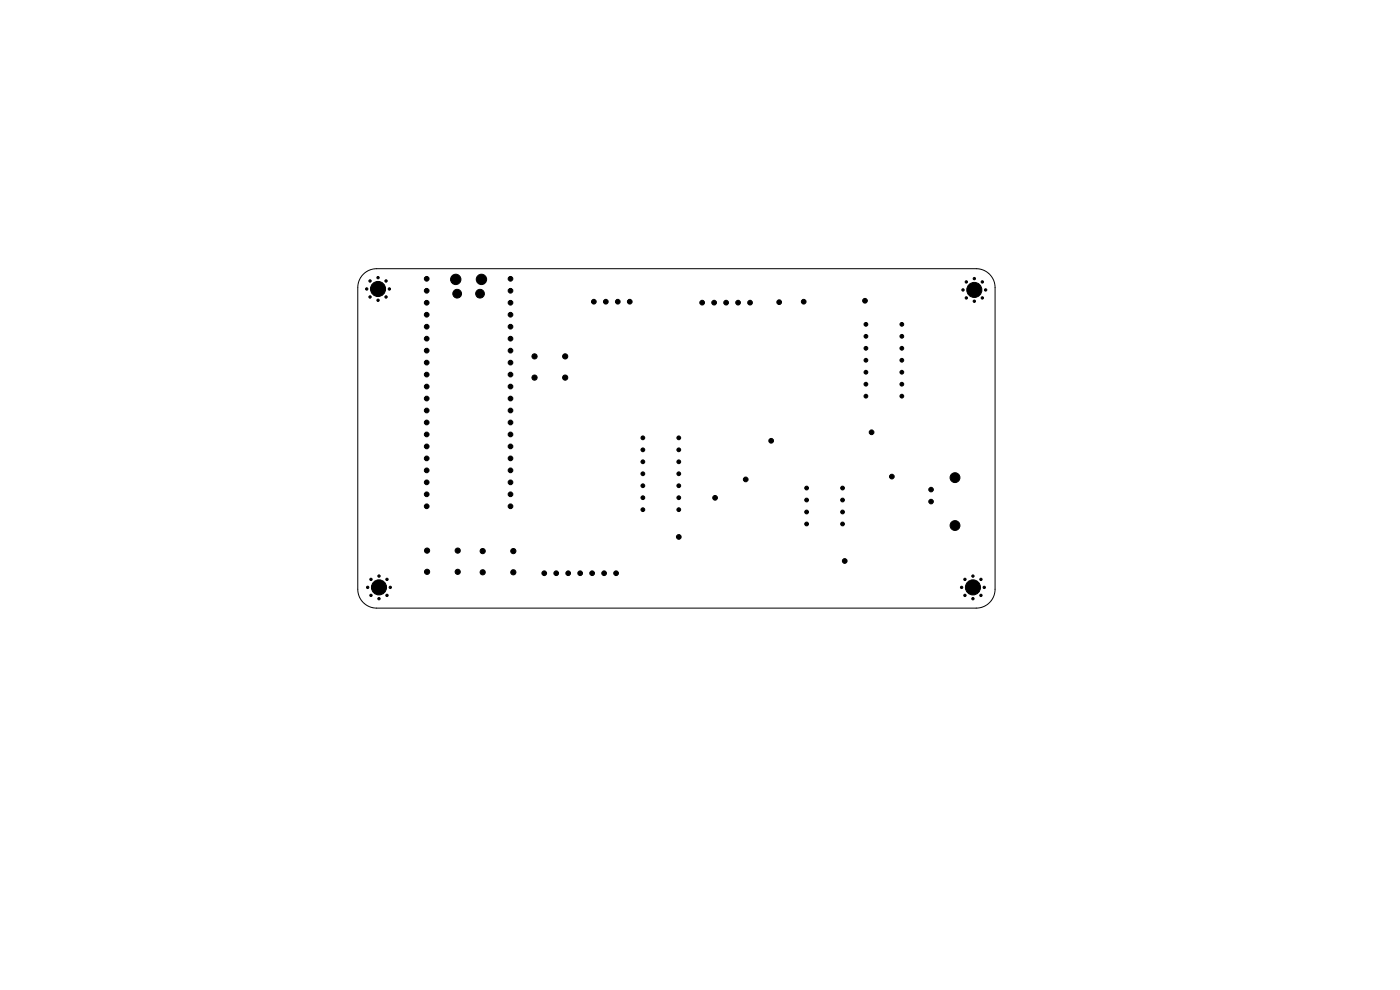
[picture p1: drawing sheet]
<svg xmlns="http://www.w3.org/2000/svg" width="297mm" height="210mm" viewBox="0 0 297 210" stroke-linecap="round" stroke-linejoin="round" font-family="sans-serif">
<path d="M77.1 58.2a4 4 0 0 1 2.8-1.2h127.2a4 4 0 0 1 4 4v64a4 4 0 0 1-4 4h-127.2a4 4 0 0 1-4-4v-64a4 4 0 0 1 1.2-2.8z" fill="none" stroke="#000" stroke-width=".21"/>
<g fill="#000" stroke="#000" stroke-width=".21">
<circle cx="78.5" cy="59.6" r=".25"/>
<circle cx="80.2" cy="58.9" r=".25"/>
<circle cx="81.9" cy="59.6" r=".25"/>
<circle cx="90.5" cy="59.1" r=".5"/>
<circle cx="96.7" cy="59.3" r="1.1"/>
<circle cx="102.1" cy="59.3" r="1.1"/>
<circle cx="108.3" cy="59.1" r=".5"/>
<circle cx="205" cy="59.8" r=".25"/>
<circle cx="206.7" cy="59.1" r=".25"/>
<circle cx="208.4" cy="59.8" r=".25"/>
<circle cx="77.8" cy="61.3" r=".25"/>
<circle cx="78.5" cy="63" r=".25"/>
<circle cx="80.2" cy="63.7" r=".25"/>
<circle cx="80.2" cy="61.3" r="1.6"/>
<circle cx="81.9" cy="63" r=".25"/>
<circle cx="82.6" cy="61.3" r=".25"/>
<circle cx="90.5" cy="66.8" r=".5"/>
<circle cx="90.5" cy="69.3" r=".5"/>
<circle cx="90.5" cy="71.8" r=".5"/>
<circle cx="90.5" cy="61.7" r=".5"/>
<circle cx="90.5" cy="64.2" r=".5"/>
<circle cx="90.5" cy="76.9" r=".5"/>
<circle cx="90.5" cy="74.4" r=".5"/>
<circle cx="90.5" cy="79.5" r=".5"/>
<circle cx="97" cy="62.3" r=".92"/>
<circle cx="101.8" cy="62.3" r=".92"/>
<circle cx="108.3" cy="79.5" r=".5"/>
<circle cx="108.3" cy="76.9" r=".5"/>
<circle cx="108.3" cy="74.4" r=".5"/>
<circle cx="108.3" cy="71.8" r=".5"/>
<circle cx="108.3" cy="69.3" r=".5"/>
<circle cx="108.3" cy="64.2" r=".5"/>
<circle cx="108.3" cy="66.8" r=".5"/>
<circle cx="108.3" cy="61.7" r=".5"/>
<circle cx="113.4" cy="75.6" r=".55"/>
<circle cx="119.9" cy="75.6" r=".55"/>
<circle cx="126" cy="64" r=".5"/>
<circle cx="128.5" cy="64" r=".5"/>
<circle cx="131.1" cy="64" r=".5"/>
<circle cx="133.6" cy="64" r=".5"/>
<circle cx="149" cy="64.2" r=".5"/>
<circle cx="151.5" cy="64.2" r=".5"/>
<circle cx="154" cy="64.2" r=".5"/>
<circle cx="156.6" cy="64.2" r=".5"/>
<circle cx="159.1" cy="64.2" r=".5"/>
<circle cx="165.3" cy="64.1" r=".5"/>
<circle cx="170.5" cy="64" r=".5"/>
<circle cx="183.5" cy="63.8" r=".5"/>
<circle cx="183.7" cy="71.3" r=".4"/>
<circle cx="183.7" cy="76.4" r=".4"/>
<circle cx="183.7" cy="73.9" r=".4"/>
<circle cx="183.7" cy="68.8" r=".4"/>
<circle cx="183.7" cy="79" r=".4"/>
<circle cx="191.3" cy="76.4" r=".4"/>
<circle cx="191.3" cy="73.9" r=".4"/>
<circle cx="191.3" cy="68.8" r=".4"/>
<circle cx="191.3" cy="71.3" r=".4"/>
<circle cx="191.3" cy="79" r=".4"/>
<circle cx="204.3" cy="61.5" r=".25"/>
<circle cx="205" cy="63.2" r=".25"/>
<circle cx="206.7" cy="61.5" r="1.6"/>
<circle cx="206.7" cy="63.9" r=".25"/>
<circle cx="208.4" cy="63.2" r=".25"/>
<circle cx="209.1" cy="61.5" r=".25"/>
<circle cx="90.5" cy="92.2" r=".5"/>
<circle cx="90.5" cy="82" r=".5"/>
<circle cx="90.5" cy="87.1" r=".5"/>
<circle cx="90.5" cy="84.5" r=".5"/>
<circle cx="90.5" cy="89.6" r=".5"/>
<circle cx="90.5" cy="94.7" r=".5"/>
<circle cx="90.5" cy="99.8" r=".5"/>
<circle cx="90.5" cy="97.2" r=".5"/>
<circle cx="108.3" cy="94.7" r=".5"/>
<circle cx="108.3" cy="84.5" r=".5"/>
<circle cx="108.3" cy="97.2" r=".5"/>
<circle cx="108.3" cy="99.8" r=".5"/>
<circle cx="108.3" cy="92.2" r=".5"/>
<circle cx="108.3" cy="87.1" r=".5"/>
<circle cx="108.3" cy="82" r=".5"/>
<circle cx="108.3" cy="89.6" r=".5"/>
<circle cx="113.4" cy="80.1" r=".55"/>
<circle cx="119.9" cy="80.1" r=".55"/>
<circle cx="136.4" cy="95.4" r=".4"/>
<circle cx="136.4" cy="98" r=".4"/>
<circle cx="136.4" cy="92.9" r=".4"/>
<circle cx="144" cy="92.9" r=".4"/>
<circle cx="144" cy="95.4" r=".4"/>
<circle cx="144" cy="98" r=".4"/>
<circle cx="163.6" cy="93.5" r=".5"/>
<circle cx="183.7" cy="84" r=".4"/>
<circle cx="183.7" cy="81.5" r=".4"/>
<circle cx="184.9" cy="91.7" r=".5"/>
<circle cx="191.3" cy="84" r=".4"/>
<circle cx="191.3" cy="81.5" r=".4"/>
<circle cx="90.5" cy="102.3" r=".5"/>
<circle cx="90.5" cy="104.9" r=".5"/>
<circle cx="90.5" cy="107.4" r=".5"/>
<circle cx="90.6" cy="116.8" r=".55"/>
<circle cx="97.1" cy="116.8" r=".55"/>
<circle cx="102.4" cy="116.9" r=".55"/>
<circle cx="108.3" cy="107.4" r=".5"/>
<circle cx="108.3" cy="104.9" r=".5"/>
<circle cx="108.3" cy="102.3" r=".5"/>
<circle cx="108.9" cy="116.9" r=".55"/>
<circle cx="136.4" cy="105.6" r=".4"/>
<circle cx="136.4" cy="103" r=".4"/>
<circle cx="136.4" cy="108.1" r=".4"/>
<circle cx="136.4" cy="100.5" r=".4"/>
<circle cx="144" cy="108.1" r=".4"/>
<circle cx="144" cy="100.5" r=".4"/>
<circle cx="144" cy="105.6" r=".4"/>
<circle cx="144" cy="103" r=".4"/>
<circle cx="144" cy="113.9" r=".5"/>
<circle cx="151.7" cy="105.6" r=".5"/>
<circle cx="158.2" cy="101.7" r=".5"/>
<circle cx="171.1" cy="106.1" r=".4"/>
<circle cx="171.1" cy="108.6" r=".4"/>
<circle cx="171.1" cy="103.5" r=".4"/>
<circle cx="171.1" cy="111.1" r=".4"/>
<circle cx="178.7" cy="106.1" r=".4"/>
<circle cx="178.7" cy="111.1" r=".4"/>
<circle cx="178.7" cy="108.6" r=".4"/>
<circle cx="178.7" cy="103.5" r=".4"/>
<circle cx="179.2" cy="119" r=".5"/>
<circle cx="189.2" cy="101.1" r=".5"/>
<circle cx="197.5" cy="106.4" r=".49"/>
<circle cx="197.5" cy="103.9" r=".49"/>
<circle cx="202.6" cy="111.5" r="1.05"/>
<circle cx="202.6" cy="101.3" r="1.05"/>
<circle cx="78" cy="124.6" r=".25"/>
<circle cx="78.7" cy="122.9" r=".25"/>
<circle cx="78.7" cy="126.3" r=".25"/>
<circle cx="80.4" cy="124.6" r="1.6"/>
<circle cx="80.4" cy="127" r=".25"/>
<circle cx="80.4" cy="122.2" r=".25"/>
<circle cx="82.1" cy="122.9" r=".25"/>
<circle cx="82.1" cy="126.3" r=".25"/>
<circle cx="82.8" cy="124.6" r=".25"/>
<circle cx="90.6" cy="121.3" r=".55"/>
<circle cx="97.1" cy="121.3" r=".55"/>
<circle cx="102.4" cy="121.4" r=".55"/>
<circle cx="108.9" cy="121.4" r=".55"/>
<circle cx="115.5" cy="121.6" r=".5"/>
<circle cx="118" cy="121.6" r=".5"/>
<circle cx="120.5" cy="121.6" r=".5"/>
<circle cx="123.1" cy="121.6" r=".5"/>
<circle cx="125.6" cy="121.6" r=".5"/>
<circle cx="128.2" cy="121.6" r=".5"/>
<circle cx="130.7" cy="121.6" r=".5"/>
<circle cx="204" cy="124.6" r=".25"/>
<circle cx="204.7" cy="126.3" r=".25"/>
<circle cx="204.7" cy="122.9" r=".25"/>
<circle cx="206.4" cy="124.6" r="1.6"/>
<circle cx="206.4" cy="122.2" r=".25"/>
<circle cx="206.4" cy="127" r=".25"/>
<circle cx="208.1" cy="126.3" r=".25"/>
<circle cx="208.1" cy="122.9" r=".25"/>
<circle cx="208.8" cy="124.6" r=".25"/>
</g>
</svg>
